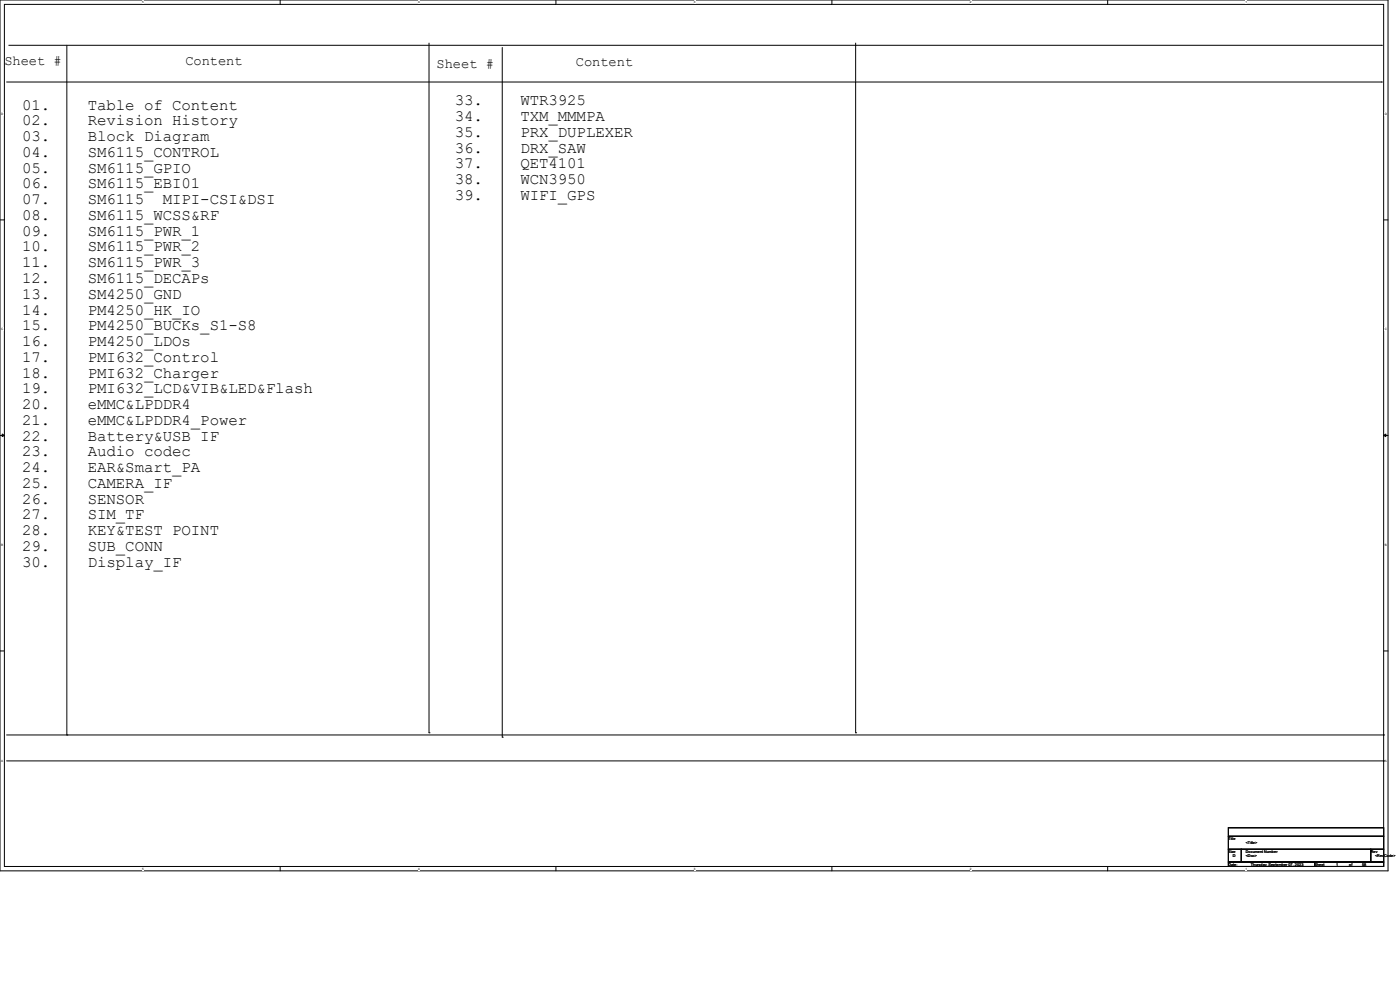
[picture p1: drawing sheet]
<svg xmlns="http://www.w3.org/2000/svg" width="297mm" height="210mm" viewBox="0 0 297 210" stroke-linecap="round" stroke-linejoin="round" font-family="sans-serif">
<defs><g id="words">
<g font-size="3.3">
<text x="4.7" y="23.2">01.</text>
<text x="18.6" y="23.2">Table of Content</text>
<text x="96.5" y="22.4">33.</text>
<text x="110.4" y="22.4">WTR3925</text>
<text x="4.7" y="26.6">02.</text>
<text x="4.7" y="29.9">03.</text>
<text x="18.6" y="26.6">Revision History</text>
<text x="18.6" y="29.9">Block Diagram</text>
<text x="96.5" y="25.7">34.</text>
<text x="96.5" y="29">35.</text>
<text x="110.4" y="25.7">TXM_MMMPA</text>
<text x="110.4" y="29">PRX_DUPLEXER</text>
<text x="4.7" y="33.3">04.</text>
<text x="18.6" y="33.3">SM6115_CONTROL</text>
<text x="96.5" y="32.4">36.</text>
<text x="96.5" y="35.7">37.</text>
<text x="110.4" y="32.4">DRX_SAW</text>
<text x="110.4" y="35.7">QET4101</text>
<text x="4.7" y="36.6">05.</text>
<text x="4.7" y="40">06.</text>
<text x="18.6" y="36.6">SM6115_GPIO</text>
<text x="18.6" y="40">SM6115_EBI01</text>
<text x="96.5" y="39.1">38.</text>
<text x="110.4" y="39.1">WCN3950</text>
<text x="4.7" y="43.3">07.</text>
<text x="4.7" y="46.7">08.</text>
<text x="18.6" y="43.3">SM6115</text>
<text x="18.6" y="46.7">SM6115_WCSS&amp;RF</text>
<text x="34.5" y="43.3">MIPI-CSI&amp;DSI</text>
<text x="96.5" y="42.4">39.</text>
<text x="110.4" y="42.4">WIFI_GPS</text>
<text x="4.7" y="50">09.</text>
<text x="4.7" y="53.3">10.</text>
<text x="18.6" y="50">SM6115_PWR_1</text>
<text x="18.6" y="53.3">SM6115_PWR_2</text>
<text x="4.7" y="56.7">11.</text>
<text x="18.6" y="56.7">SM6115_PWR_3</text>
<text x="4.7" y="60">12.</text>
<text x="4.7" y="63.4">13.</text>
<text x="18.6" y="60">SM6115_DECAPs</text>
<text x="18.6" y="63.4">SM4250_GND</text>
<text x="4.7" y="66.7">14.</text>
<text x="4.7" y="70.1">15.</text>
<text x="18.6" y="66.7">PM4250_HK_IO</text>
<text x="18.6" y="70.1">PM4250_BUCKs_S1-S8</text>
<text x="4.7" y="73.4">16.</text>
<text x="4.7" y="76.8">17.</text>
<text x="18.6" y="73.4">PM4250_LDOs</text>
<text x="18.6" y="76.8">PMI632_Control</text>
<text x="4.7" y="80.1">18.</text>
<text x="4.7" y="83.4">19.</text>
<text x="18.6" y="80.1">PMI632_Charger</text>
<text x="18.6" y="83.4">PMI632_LCD&amp;VIB&amp;LED&amp;Flash</text>
<text x="4.7" y="86.8">20.</text>
<text x="18.6" y="86.8">eMMC&amp;LPDDR4</text>
<text x="4.7" y="90.1">21.</text>
<text x="4.7" y="93.5">22.</text>
<text x="18.6" y="90.1">eMMC&amp;LPDDR4_Power</text>
<text x="18.6" y="93.5">Battery&amp;USB IF</text>
<text x="4.7" y="96.8">23.</text>
<text x="4.7" y="100.2">24.</text>
<text x="18.6" y="96.8">Audio codec</text>
<text x="18.6" y="100.2">EAR&amp;Smart_PA</text>
<text x="4.7" y="103.5">25.</text>
<text x="4.7" y="106.8">26.</text>
<text x="18.6" y="103.5">CAMERA_IF</text>
<text x="18.6" y="106.8">SENSOR</text>
<text x="4.7" y="110.2">27.</text>
<text x="4.7" y="113.5">28.</text>
<text x="18.6" y="110.2">SIM_TF</text>
<text x="18.6" y="113.5">KEY&amp;TEST POINT</text>
<text x="4.7" y="116.9">29.</text>
<text x="18.6" y="116.9">SUB_CONN</text>
<text x="4.7" y="120.2">30.</text>
<text x="18.6" y="120.2">Display_IF</text>
</g>
<g font-size="2.9">
<text x=".9" y="13.8">Sheet #</text>
<text x="39.3" y="13.8">Content</text>
<text x="92.6" y="14.5">Sheet #</text>
<text x="122.2" y="14">Content</text>
</g>
<g font-size=".8">
<text x="260.6" y="178.2">Title</text>
<text x="264.3" y="179.1">&lt;Title&gt;</text>
<text x="260.6" y="180.9">Size</text>
<text x="260.6" y="183.6">Date:</text>
<text x="261.5" y="181.8">D</text>
<text x="264.3" y="181.8">&lt;Doc&gt;</text>
<text x="264.3" y="180.9">Document Number</text>
<text x="265.4" y="183.6">Thursday, September 07, 2023</text>
<text x="278.9" y="183.6">Sheet</text>
<text x="283.5" y="183.6">1</text>
<text x="286.2" y="183.6">of</text>
<text x="289" y="183.6">58</text>
<text x="290.8" y="180.9">Rev</text>
<text x="291.7" y="181.8">&lt;RevCode&gt;</text>
</g>
<g font-size=".6">
<text x="30.2" y=".7">5</text>
<text x="88.7" y=".7">4</text>
<text x="147.2" y=".7">3</text>
<text x="205.7" y=".7">2</text>
<text x="264.2" y=".7">1</text>
<text x=".3" y="24.4">D</text>
<text x="293.8" y="24.4">D</text>
<text x=".3" y="70.1">C</text>
<text x="293.8" y="70.1">C</text>
<text x=".3" y="115.8">B</text>
<text x="293.8" y="115.8">B</text>
<text x=".3" y="161.5">A</text>
<text x="293.8" y="161.5">A</text>
<text x="30.2" y="184.5">5</text>
<text x="88.7" y="184.5">4</text>
<text x="147.2" y="184.5">3</text>
<text x="205.7" y="184.5">2</text>
<text x="264.2" y="184.5">1</text>
</g>
</g></defs>
<path d="M0 0h294.5v184.7h-294.5zM.9 .9h292.6v182.9h-292.6z" fill="none" stroke="#000" stroke-width=".21"/>
<g fill="#fff">
<path d="M30.2 .1h.3v.7h-.3z"/>
<path d="M30.2 183.9h.3v.8h-.3z"/>
</g>
<path d="M59.4 0v.9M59.4 183.8v.9" fill="none" stroke="#000" stroke-width=".21"/>
<g fill="#fff">
<path d="M88.7 .1h.3v.7h-.3z"/>
<path d="M88.7 183.9h.3v.8h-.3z"/>
</g>
<path d="M117.9 0v.9M117.9 183.8v.9" fill="none" stroke="#000" stroke-width=".21"/>
<g fill="#fff">
<path d="M147.2 .1h.3v.7h-.3z"/>
<path d="M147.2 183.9h.3v.8h-.3z"/>
</g>
<path d="M176.5 0v.9M176.5 183.8v.9" fill="none" stroke="#000" stroke-width=".21"/>
<g fill="#fff">
<path d="M205.7 .1h.4v.7h-.4z"/>
<path d="M205.7 183.9h.4v.8h-.4z"/>
</g>
<path d="M235 0v.9M235 183.8v.9" fill="none" stroke="#000" stroke-width=".21"/>
<g fill="#fff">
<path d="M264.2 .1h.4v.7h-.4z"/>
<path d="M264.2 183.9h.4v.8h-.4z"/>
<path d="M.3 23.8h.4v.7h-.4z"/>
<path d="M293.8 23.8h.5v.7h-.5z"/>
<path d="M.3 69.5h.4v.7h-.4z"/>
<path d="M293.8 69.5h.5v.7h-.5z"/>
</g>
<path d="M0 46.7h.9M293.5 46.7h1" fill="none" stroke="#000" stroke-width=".21"/>
<g fill="#fff">
<path d="M.3 115.2h.4v.8h-.4z"/>
<path d="M293.8 115.2h.4v.8h-.4z"/>
</g>
<path d="M0 92.4h.9M293.5 92.4h1" fill="none" stroke="#000" stroke-width=".21"/>
<path d="M.5 92.1l.4 .3-.4 .2zM293.5 92.4l.5-.3v.5z" fill="#000" stroke="#000" stroke-width=".21"/>
<g fill="#fff">
<path d="M.3 161h.3v.7h-.3z"/>
<path d="M293.8 161h.4v.7h-.4z"/>
</g>
<g fill="none" stroke="#000" stroke-width=".21">
<path d="M1.4 17.4h291.7M1.9 9.6h291.2M14.2 9.6v146.3M91 9.1v146.3M106.6 10.1v146.3M181.5 9.1v146.3M293.1 9.6h.1M293.1 17.4h.1M0 138.1h.9M293.5 138.1h1M1.4 155.9h292.1M14.2 155.9h.1"/>
<path d="M91 155.4h.1M106.6 156.4h.1M181.5 155.4h.1M293.5 155.9h.1M1.4 161.4h292.1M260.6 175.6h32.9v1.8h-32.9zM260.6 177.4h32.9v2.8h-32.9zM293.5 161.4h.1M260.6 180.2h2.8v2.7h-2.8zM260.6 182.9h18.3v.9h-18.3zM263.4 180.2h27.4v2.7h-27.4zM278.9 182.9h14.6v.9h-14.6z"/>
<path d="M290.8 180.2h2.7v2.7h-2.7z"/>
</g>
<use href="#words"/>
</svg>
